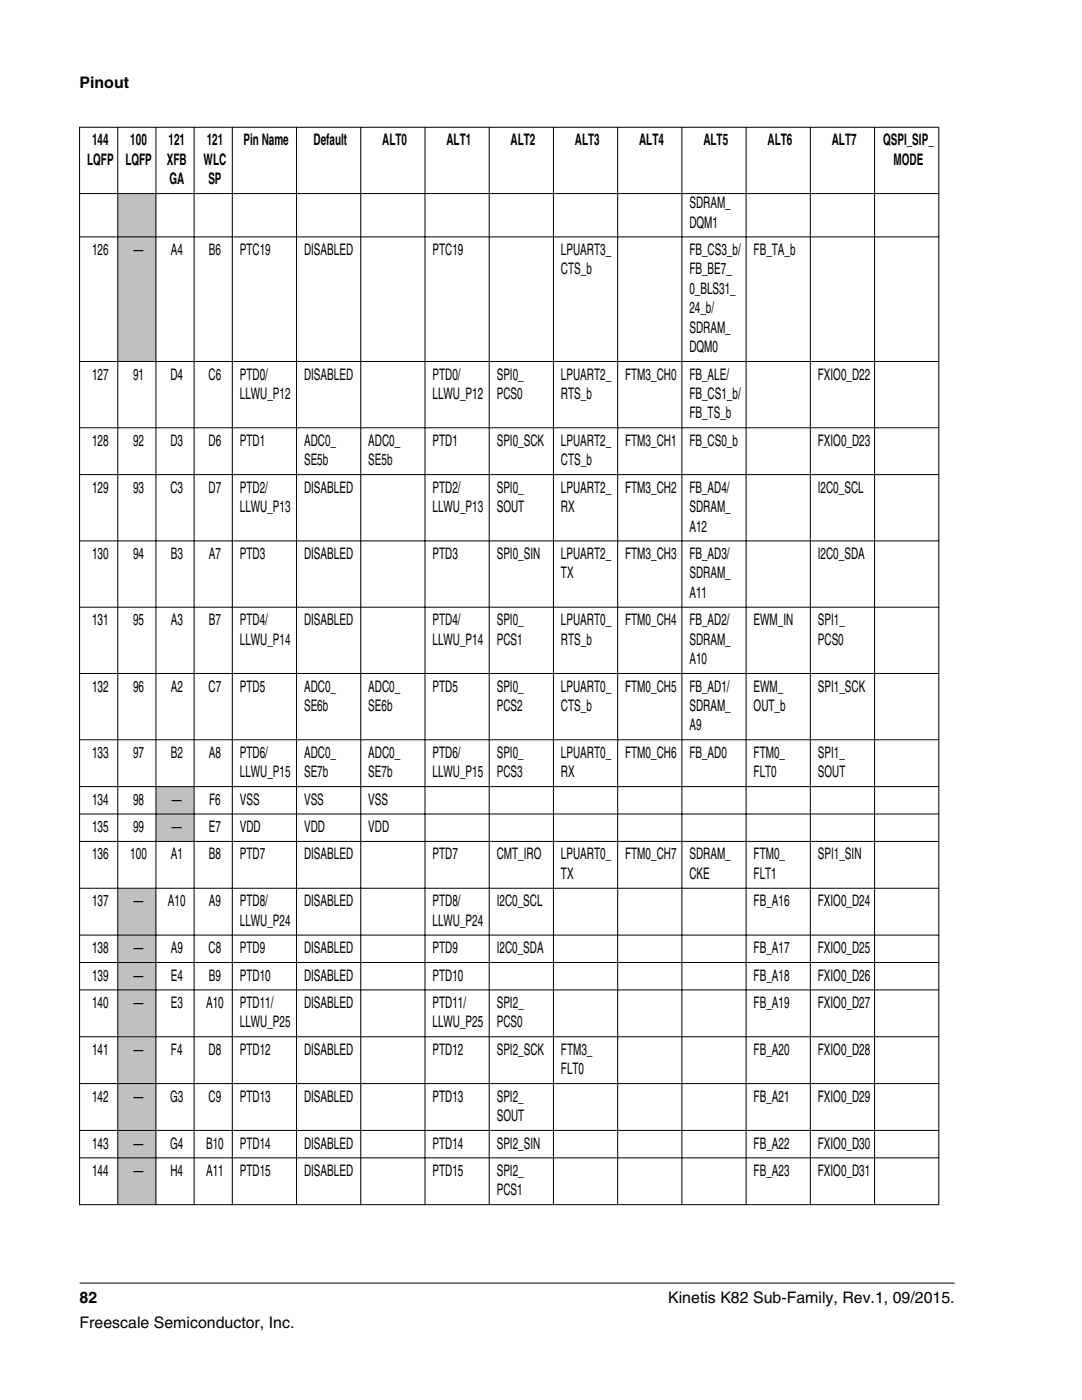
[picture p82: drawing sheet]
<svg xmlns="http://www.w3.org/2000/svg" width="216mm" height="279mm" viewBox="0 0 216 279" stroke-linecap="round" stroke-linejoin="round" font-family="sans-serif">
<defs><g id="words">
<g font-size="3.2">
<text x="15.9" y="17.5">Pinout</text>
<text x="18.4" y="29">144</text>
<text x="26" y="29">100</text>
<text x="33.6" y="29">121</text>
<text x="41.2" y="29">121</text>
<text x="48.6" y="29">Pin Name</text>
<text x="62.6" y="29">Default</text>
<text x="76.3" y="29">ALT0</text>
<text x="89.1" y="29">ALT1</text>
<text x="101.9" y="29">ALT2</text>
<text x="114.7" y="29">ALT3</text>
<text x="127.5" y="29">ALT4</text>
<text x="140.3" y="29">ALT5</text>
<text x="153.2" y="29">ALT6</text>
<text x="166" y="29">ALT7</text>
<text x="176.2" y="29">QSPI_SIP_</text>
<text x="17.4" y="32.9">LQFP</text>
<text x="25" y="32.9">LQFP</text>
<text x="33.3" y="32.9">XFB</text>
<text x="40.6" y="32.9">WLC</text>
<text x="178.3" y="32.9">MODE</text>
<text x="33.8" y="36.8">GA</text>
<text x="41.6" y="36.8">SP</text>
<text x="137.6" y="41.5">SDRAM_</text>
<text x="137.6" y="45.4">DQM1</text>
<text x="18.4" y="50.9">126</text>
<text x="26.7" y="50.9">—</text>
<text x="34.1" y="50.9">A4</text>
<text x="41.7" y="50.9">B6</text>
<text x="47.9" y="50.9">PTC19</text>
<text x="60.7" y="50.9">DISABLED</text>
<text x="86.3" y="50.9">PTC19</text>
<text x="111.9" y="50.9">LPUART3_</text>
<text x="137.6" y="50.9">FB_CS3_b/</text>
<text x="150.4" y="50.9">FB_TA_b</text>
<text x="111.9" y="54.8">CTS_b</text>
<text x="137.6" y="54.8">FB_BE7_</text>
<text x="137.6" y="58.6">0_BLS31_</text>
<text x="137.6" y="62.5">24_b/</text>
<text x="137.6" y="66.4">SDRAM_</text>
<text x="137.6" y="70.3">DQM0</text>
<text x="18.4" y="75.8">127</text>
<text x="26.6" y="75.8">91</text>
<text x="34" y="75.8">D4</text>
<text x="41.6" y="75.8">C6</text>
<text x="47.9" y="75.8">PTD0/</text>
<text x="60.7" y="75.8">DISABLED</text>
<text x="86.3" y="75.8">PTD0/</text>
<text x="99.1" y="75.8">SPI0_</text>
<text x="111.9" y="75.8">LPUART2_</text>
<text x="124.7" y="75.8">FTM3_CH0</text>
<text x="137.6" y="75.8">FB_ALE/</text>
<text x="163.2" y="75.8">FXIO0_D22</text>
<text x="47.9" y="79.6">LLWU_P12</text>
<text x="86.3" y="79.6">LLWU_P12</text>
<text x="99.1" y="79.6">PCS0</text>
<text x="111.9" y="79.6">RTS_b</text>
<text x="137.6" y="79.6">FB_CS1_b/</text>
<text x="137.6" y="83.5">FB_TS_b</text>
<text x="18.4" y="89">128</text>
<text x="26.6" y="89">92</text>
<text x="34" y="89">D3</text>
<text x="41.6" y="89">D6</text>
<text x="47.9" y="89">PTD1</text>
<text x="60.7" y="89">ADC0_</text>
<text x="73.5" y="89">ADC0_</text>
<text x="86.3" y="89">PTD1</text>
<text x="99.1" y="89">SPI0_SCK</text>
<text x="111.9" y="89">LPUART2_</text>
<text x="124.7" y="89">FTM3_CH1</text>
<text x="137.6" y="89">FB_CS0_b</text>
<text x="163.2" y="89">FXIO0_D23</text>
<text x="60.7" y="92.9">SE5b</text>
<text x="73.5" y="92.9">SE5b</text>
<text x="111.9" y="92.9">CTS_b</text>
<text x="18.4" y="98.3">129</text>
<text x="26.6" y="98.3">93</text>
<text x="34" y="98.3">C3</text>
<text x="41.6" y="98.3">D7</text>
<text x="47.9" y="98.3">PTD2/</text>
<text x="60.7" y="98.3">DISABLED</text>
<text x="86.3" y="98.3">PTD2/</text>
<text x="99.1" y="98.3">SPI0_</text>
<text x="111.9" y="98.3">LPUART2_</text>
<text x="124.7" y="98.3">FTM3_CH2</text>
<text x="137.6" y="98.3">FB_AD4/</text>
<text x="163.2" y="98.3">I2C0_SCL</text>
<text x="47.9" y="102.2">LLWU_P13</text>
<text x="86.3" y="102.2">LLWU_P13</text>
<text x="99.1" y="102.2">SOUT</text>
<text x="111.9" y="102.2">RX</text>
<text x="137.6" y="102.2">SDRAM_</text>
<text x="137.6" y="106.1">A12</text>
<text x="18.4" y="111.6">130</text>
<text x="26.6" y="111.6">94</text>
<text x="34.1" y="111.6">B3</text>
<text x="41.7" y="111.6">A7</text>
<text x="47.9" y="111.6">PTD3</text>
<text x="60.7" y="111.6">DISABLED</text>
<text x="86.3" y="111.6">PTD3</text>
<text x="99.1" y="111.6">SPI0_SIN</text>
<text x="111.9" y="111.6">LPUART2_</text>
<text x="124.7" y="111.6">FTM3_CH3</text>
<text x="137.6" y="111.6">FB_AD3/</text>
<text x="163.2" y="111.6">I2C0_SDA</text>
<text x="111.9" y="115.4">TX</text>
<text x="137.6" y="115.4">SDRAM_</text>
<text x="137.6" y="119.3">A11</text>
<text x="18.4" y="124.8">131</text>
<text x="26.6" y="124.8">95</text>
<text x="34.1" y="124.8">A3</text>
<text x="41.7" y="124.8">B7</text>
<text x="47.9" y="124.8">PTD4/</text>
<text x="60.7" y="124.8">DISABLED</text>
<text x="86.3" y="124.8">PTD4/</text>
<text x="99.1" y="124.8">SPI0_</text>
<text x="111.9" y="124.8">LPUART0_</text>
<text x="124.7" y="124.8">FTM0_CH4</text>
<text x="137.6" y="124.8">FB_AD2/</text>
<text x="150.4" y="124.8">EWM_IN</text>
<text x="163.2" y="124.8">SPI1_</text>
<text x="47.9" y="128.7">LLWU_P14</text>
<text x="86.3" y="128.7">LLWU_P14</text>
<text x="99.1" y="128.7">PCS1</text>
<text x="111.9" y="128.7">RTS_b</text>
<text x="137.6" y="128.7">SDRAM_</text>
<text x="163.2" y="128.7">PCS0</text>
<text x="137.6" y="132.5">A10</text>
<text x="18.4" y="138">132</text>
<text x="26.6" y="138">96</text>
<text x="34.1" y="138">A2</text>
<text x="41.6" y="138">C7</text>
<text x="47.9" y="138">PTD5</text>
<text x="60.7" y="138">ADC0_</text>
<text x="60.7" y="141.9">SE6b</text>
<text x="73.5" y="138">ADC0_</text>
<text x="73.5" y="141.9">SE6b</text>
<text x="86.3" y="138">PTD5</text>
<text x="99.1" y="138">SPI0_</text>
<text x="99.1" y="141.9">PCS2</text>
<text x="111.9" y="138">LPUART0_</text>
<text x="111.9" y="141.9">CTS_b</text>
<text x="124.7" y="138">FTM0_CH5</text>
<text x="137.6" y="138">FB_AD1/</text>
<text x="137.6" y="141.9">SDRAM_</text>
<text x="150.4" y="138">EWM_</text>
<text x="150.4" y="141.9">OUT_b</text>
<text x="163.2" y="138">SPI1_SCK</text>
<text x="137.6" y="145.8">A9</text>
<text x="18.4" y="151.2">133</text>
<text x="26.6" y="151.2">97</text>
<text x="34.1" y="151.2">B2</text>
<text x="41.7" y="151.2">A8</text>
<text x="47.9" y="151.2">PTD6/</text>
<text x="47.9" y="155.1">LLWU_P15</text>
<text x="60.7" y="151.2">ADC0_</text>
<text x="60.7" y="155.1">SE7b</text>
<text x="73.5" y="151.2">ADC0_</text>
<text x="73.5" y="155.1">SE7b</text>
<text x="86.3" y="151.2">PTD6/</text>
<text x="86.3" y="155.1">LLWU_P15</text>
<text x="99.1" y="151.2">SPI0_</text>
<text x="99.1" y="155.1">PCS3</text>
<text x="111.9" y="151.2">LPUART0_</text>
<text x="111.9" y="155.1">RX</text>
<text x="124.7" y="151.2">FTM0_CH6</text>
<text x="137.6" y="151.2">FB_AD0</text>
<text x="150.4" y="151.2">FTM0_</text>
<text x="150.4" y="155.1">FLT0</text>
<text x="163.2" y="151.2">SPI1_</text>
<text x="163.2" y="155.1">SOUT</text>
<text x="18.4" y="160.6">134</text>
<text x="26.6" y="160.6">98</text>
<text x="34.3" y="160.6">—</text>
<text x="41.7" y="160.6">F6</text>
<text x="47.9" y="160.6">VSS</text>
<text x="60.7" y="160.6">VSS</text>
<text x="73.5" y="160.6">VSS</text>
<text x="18.4" y="166.1">135</text>
<text x="26.6" y="166.1">99</text>
<text x="34.3" y="166.1">—</text>
<text x="41.7" y="166.1">E7</text>
<text x="47.9" y="166.1">VDD</text>
<text x="60.7" y="166.1">VDD</text>
<text x="73.5" y="166.1">VDD</text>
<text x="18.4" y="171.5">136</text>
<text x="26" y="171.5">100</text>
<text x="34.1" y="171.5">A1</text>
<text x="41.7" y="171.5">B8</text>
<text x="47.9" y="171.5">PTD7</text>
<text x="60.7" y="171.5">DISABLED</text>
<text x="86.3" y="171.5">PTD7</text>
<text x="99.1" y="171.5">CMT_IRO</text>
<text x="111.9" y="171.5">LPUART0_</text>
<text x="124.7" y="171.5">FTM0_CH7</text>
<text x="137.6" y="171.5">SDRAM_</text>
<text x="150.4" y="171.5">FTM0_</text>
<text x="163.2" y="171.5">SPI1_SIN</text>
<text x="111.9" y="175.4">TX</text>
<text x="137.6" y="175.4">CKE</text>
<text x="150.4" y="175.4">FLT1</text>
<text x="18.4" y="180.9">137</text>
<text x="26.7" y="180.9">—</text>
<text x="33.5" y="180.9">A10</text>
<text x="41.7" y="180.9">A9</text>
<text x="47.9" y="180.9">PTD8/</text>
<text x="47.9" y="184.8">LLWU_P24</text>
<text x="60.7" y="180.9">DISABLED</text>
<text x="86.3" y="180.9">PTD8/</text>
<text x="86.3" y="184.8">LLWU_P24</text>
<text x="99.1" y="180.9">I2C0_SCL</text>
<text x="150.4" y="180.9">FB_A16</text>
<text x="163.2" y="180.9">FXIO0_D24</text>
<text x="18.4" y="190.2">138</text>
<text x="26.7" y="190.2">—</text>
<text x="34.1" y="190.2">A9</text>
<text x="41.6" y="190.2">C8</text>
<text x="47.9" y="190.2">PTD9</text>
<text x="60.7" y="190.2">DISABLED</text>
<text x="86.3" y="190.2">PTD9</text>
<text x="99.1" y="190.2">I2C0_SDA</text>
<text x="150.4" y="190.2">FB_A17</text>
<text x="163.2" y="190.2">FXIO0_D25</text>
<text x="18.4" y="195.7">139</text>
<text x="26.7" y="195.7">—</text>
<text x="34.1" y="195.7">E4</text>
<text x="41.7" y="195.7">B9</text>
<text x="47.9" y="195.7">PTD10</text>
<text x="60.7" y="195.7">DISABLED</text>
<text x="86.3" y="195.7">PTD10</text>
<text x="150.4" y="195.7">FB_A18</text>
<text x="163.2" y="195.7">FXIO0_D26</text>
<text x="18.4" y="201.2">140</text>
<text x="26.7" y="201.2">—</text>
<text x="34.1" y="201.2">E3</text>
<text x="41.1" y="201.2">A10</text>
<text x="47.9" y="201.2">PTD11/</text>
<text x="60.7" y="201.2">DISABLED</text>
<text x="86.3" y="201.2">PTD11/</text>
<text x="99.1" y="201.2">SPI2_</text>
<text x="150.4" y="201.2">FB_A19</text>
<text x="163.2" y="201.2">FXIO0_D27</text>
<text x="47.9" y="205">LLWU_P25</text>
<text x="86.3" y="205">LLWU_P25</text>
<text x="99.1" y="205">PCS0</text>
<text x="18.4" y="210.5">141</text>
<text x="26.7" y="210.5">—</text>
<text x="34.1" y="210.5">F4</text>
<text x="41.6" y="210.5">D8</text>
<text x="47.9" y="210.5">PTD12</text>
<text x="60.7" y="210.5">DISABLED</text>
<text x="86.3" y="210.5">PTD12</text>
<text x="99.1" y="210.5">SPI2_SCK</text>
<text x="111.9" y="210.5">FTM3_</text>
<text x="111.9" y="214.4">FLT0</text>
<text x="150.4" y="210.5">FB_A20</text>
<text x="163.2" y="210.5">FXIO0_D28</text>
<text x="18.4" y="219.9">142</text>
<text x="26.7" y="219.9">—</text>
<text x="34" y="219.9">G3</text>
<text x="41.6" y="219.9">C9</text>
<text x="47.9" y="219.9">PTD13</text>
<text x="60.7" y="219.9">DISABLED</text>
<text x="86.3" y="219.9">PTD13</text>
<text x="99.1" y="219.9">SPI2_</text>
<text x="150.4" y="219.9">FB_A21</text>
<text x="163.2" y="219.9">FXIO0_D29</text>
<text x="99.1" y="223.7">SOUT</text>
<text x="18.4" y="229.2">143</text>
<text x="26.7" y="229.2">—</text>
<text x="34" y="229.2">G4</text>
<text x="41.1" y="229.2">B10</text>
<text x="47.9" y="229.2">PTD14</text>
<text x="60.7" y="229.2">DISABLED</text>
<text x="86.3" y="229.2">PTD14</text>
<text x="99.1" y="229.2">SPI2_SIN</text>
<text x="150.4" y="229.2">FB_A22</text>
<text x="163.2" y="229.2">FXIO0_D30</text>
<text x="18.4" y="234.7">144</text>
<text x="26.7" y="234.7">—</text>
<text x="34" y="234.7">H4</text>
<text x="41.1" y="234.7">A11</text>
<text x="47.9" y="234.7">PTD15</text>
<text x="60.7" y="234.7">DISABLED</text>
<text x="86.3" y="234.7">PTD15</text>
<text x="99.1" y="234.7">SPI2_</text>
<text x="99.1" y="238.6">PCS1</text>
<text x="150.4" y="234.7">FB_A23</text>
<text x="163.2" y="234.7">FXIO0_D31</text>
<text x="15.9" y="260">82</text>
<text x="133.3" y="260">Kinetis K82 Sub-Family, Rev.1, 09/2015.</text>
<text x="15.9" y="265">Freescale Semiconductor, Inc.</text>
</g>
</g></defs>
<g fill="#c0c0c0">
<path d="M23.6 38.7h7.4v8.5h-7.4z" fill-rule="evenodd"/>
<path d="M23.6 47.4h7.4v24.7h-7.4z" fill-rule="evenodd"/>
<path d="M31.2 157.1h7.4v5.3h-7.4z" fill-rule="evenodd"/>
<path d="M31.2 162.5h7.4v5.3h-7.4z" fill-rule="evenodd"/>
<path d="M23.6 177.4h7.4v9.1h-7.4z" fill-rule="evenodd"/>
<path d="M23.6 186.7h7.4v5.3h-7.4z" fill-rule="evenodd"/>
<path d="M23.6 192.2h7.4v5.3h-7.4z" fill-rule="evenodd"/>
<path d="M23.6 197.6h7.4v9.2h-7.4z" fill-rule="evenodd"/>
<path d="M23.6 207h7.4v9.2h-7.4z" fill-rule="evenodd"/>
<path d="M23.6 216.3h7.4v9.2h-7.4z" fill-rule="evenodd"/>
<path d="M23.6 225.7h7.4v5.3h-7.4z" fill-rule="evenodd"/>
<path d="M23.6 231.2h7.4v9.1h-7.4z" fill-rule="evenodd"/>
</g>
<g fill="none" stroke="#000" stroke-width=".2">
<path d="M15.8 25.4h171.6M15.8 38.6h171.6M15.9 25.3v215.2M23.5 25.3v215.2M31.1 25.3v215.2M38.7 25.3v215.2M46.4 25.3v215.2M59.2 25.3v215.2M72 25.3v215.2M84.8 25.3v215.2M97.6 25.3v215.2M110.4 25.3v215.2"/>
<path d="M123.2 25.3v215.2M136.1 25.3v215.2M148.9 25.3v215.2M161.7 25.3v215.2M174.5 25.3v215.2M187.3 25.3v215.2M15.8 47.3h171.6M15.8 72.1h171.6M15.8 85.4h171.6M15.8 94.7h171.6M15.8 108h171.6M15.8 121.2h171.6"/>
<path d="M15.8 134.4h171.6M15.8 147.6h171.6M15.8 157h171.6M15.8 162.5h171.6M15.8 167.9h171.6M15.8 177.3h171.6M15.8 186.6h171.6M15.8 192.1h171.6M15.8 197.6h171.6M15.8 206.9h171.6M15.8 216.3h171.6M15.8 225.6h171.6"/>
<path d="M15.8 231.1h171.6M15.8 240.4h171.6M15.9 256.1h174.6"/>
</g>
<use href="#words"/>
</svg>
